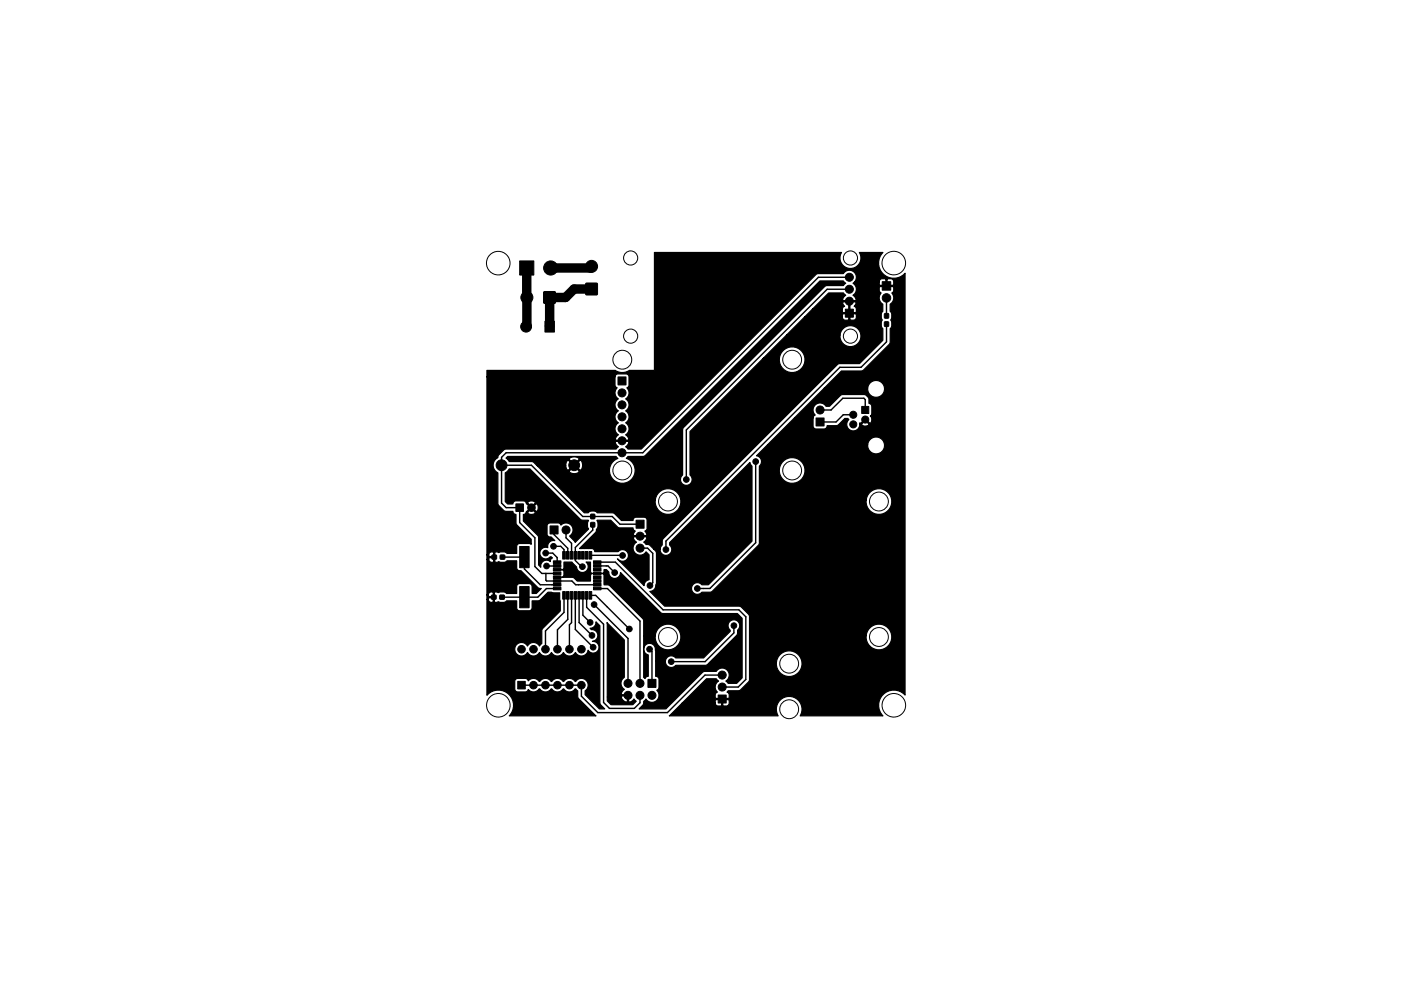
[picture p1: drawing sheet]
<svg xmlns="http://www.w3.org/2000/svg" width="297mm" height="210mm" viewBox="0 0 297 210" stroke-linecap="round" stroke-linejoin="round" font-family="sans-serif">
<g fill="none" stroke="#000" stroke-width=".21">
<circle cx="105.6" cy="55.8" r="2.5"/>
<circle cx="133.7" cy="54.7" r="1.5"/>
<circle cx="180.3" cy="54.7" r="1.5"/>
<circle cx="189.5" cy="55.8" r="2.5"/>
<circle cx="131.9" cy="76.3" r="2"/>
<circle cx="133.7" cy="71.3" r="1.5"/>
<circle cx="167.9" cy="76.3" r="2"/>
<circle cx="180.3" cy="71.3" r="1.5"/>
<circle cx="131.9" cy="99.8" r="2"/>
<circle cx="167.9" cy="99.8" r="2"/>
<circle cx="141.6" cy="106.4" r="2"/>
<circle cx="186.3" cy="106.4" r="2"/>
<circle cx="141.6" cy="135.1" r="2"/>
<circle cx="186.3" cy="135.1" r="2"/>
<circle cx="105.7" cy="149.6" r="2.5"/>
<circle cx="167.3" cy="150.5" r="2"/>
<circle cx="167.3" cy="140.8" r="2"/>
<circle cx="189.5" cy="149.6" r="2.5"/>
</g>
<g fill="#000" stroke="#000" stroke-width=".21">
<path d="M110.2 55.4h3v3h-3zM187 59.8h1.9v1.8h-1.9zM115.5 68.2h2v2.3h-2zM115.3 61.9h2.4v2.4h-2.4zM124.2 60.1h2.4v2.4h-2.4zM179.2 65.6h1.7v1.7h-1.7zM187.6 68.3h.8l-.1 .9h-.8zM187.6 66.6h.8l-.1 .9h-.8zM131 80h1.7v1.7h-1.7zM173 88.7h1.7v1.7h-1.7zM182.7 86.2h1.5v1.5h-1.5zM104.3 117.8h.9l.1 .8h-1z"/>
<path d="M106.1 117.8h.9v.8h-.9zM109.4 106.9h1.6v1.6h-1.6zM117.3 119h1.6v.5h-1.6zM116.6 111.6h1.7v1.7h-1.7zM119.3 117h.6v1.6h-.6zM120.1 117h.6v1.6h-.6zM120.9 117h.6v1.6h-.6zM121.7 117h.6v1.6h-.6zM122.5 117h.6v1.6h-.6zM123.3 117h.6v1.6h-.6zM124.1 117h.6v1.6h-.6zM124.9 117h.6v1.6h-.6z"/>
<path d="M125.8 119h1.6v.5h-1.6zM125.3 110.9h.8v.9h-.9zM125.3 109.1h.8v1l-.9-.1zM134.9 110.4h1.7v1.7h-1.7zM104.2 126.3h.9l.1 .8h-.9zM106 126.3h.9v.8h-.9zM110.2 115.9h2v4.5h-2zM110.2 124.4h2v4.5h-2zM117.3 124.6h1.6v.5h-1.6zM117.3 123.8h1.6v.5h-1.6zM117.3 123h1.6v.5h-1.6zM117.3 122.2h1.6v.5h-1.6z"/>
<path d="M117.3 121.4h1.6v.5h-1.6zM117.3 120.6h1.6v.5h-1.6zM117.3 119.8h1.6v.5h-1.6zM119.3 125.5h.6v1.6h-.6zM120.1 125.5h.6v1.6h-.6zM120.9 125.5h.6v1.6h-.6zM121.7 125.5h.6v1.6h-.6zM122.5 125.5h.6v1.6h-.6zM123.3 125.5h.6v1.6h-.6zM124.1 125.5h.6v1.6h-.6zM124.9 125.5h.6v1.6h-.6zM125.8 119.8h1.6v.5h-1.6z"/>
<path d="M125.8 120.6h1.6v.5h-1.6zM125.8 121.4h1.6v.5h-1.6zM125.8 122.2h1.6v.5h-1.6zM125.8 123h1.6v.5h-1.6zM125.8 123.8h1.6v.5h-1.6zM125.8 124.6h1.6v.5h-1.6zM109.8 144.6h1.6v1.6h-1.6zM137.4 144.1h1.7v1.7h-1.7zM152.3 147.5h1.7v1.7h-1.7z"/>
<circle cx="116.8" cy="56.9" r="1.5"/>
<circle cx="125.4" cy="56.5" r="1.27"/>
<circle cx="180.1" cy="58.8" r=".85"/>
<circle cx="111.5" cy="69.3" r="1.15"/>
<circle cx="111.7" cy="63.1" r="1.27"/>
<circle cx="180.1" cy="63.9" r=".85"/>
<circle cx="180.1" cy="61.4" r=".85"/>
<circle cx="187.9" cy="63.2" r=".9"/>
<circle cx="106.3" cy="98.7" r="1.15"/>
<circle cx="121.7" cy="98.7" r="1.15"/>
<circle cx="131.9" cy="88.4" r=".85"/>
<circle cx="131.9" cy="83.4" r=".85"/>
<circle cx="131.9" cy="93.5" r=".85"/>
<circle cx="131.9" cy="91" r=".85"/>
<circle cx="131.9" cy="96.1" r=".85"/>
<circle cx="131.9" cy="85.9" r=".85"/>
<circle cx="160.2" cy="97.9" r=".6"/>
<circle cx="173.9" cy="87" r=".85"/>
<circle cx="180.9" cy="88" r=".75"/>
<circle cx="180.9" cy="90" r=".75"/>
<circle cx="183.4" cy="89" r=".75"/>
<circle cx="112.7" cy="107.7" r=".8"/>
<circle cx="115.7" cy="117.3" r=".6"/>
<circle cx="117.4" cy="115.9" r=".6"/>
<circle cx="120" cy="112.4" r=".85"/>
<circle cx="132" cy="117.8" r=".6"/>
<circle cx="135.7" cy="116.3" r=".85"/>
<circle cx="135.7" cy="113.8" r=".85"/>
<circle cx="141.2" cy="116.6" r=".6"/>
<circle cx="145.5" cy="101.7" r=".6"/>
<circle cx="110.6" cy="137.7" r=".8"/>
<circle cx="113.1" cy="137.7" r=".8"/>
<circle cx="115.6" cy="137.7" r=".8"/>
<circle cx="115.9" cy="120.1" r=".6"/>
<circle cx="118.2" cy="137.7" r=".8"/>
<circle cx="120.7" cy="137.7" r=".8"/>
<circle cx="120.9" cy="120.9" r=".6"/>
<circle cx="123.3" cy="137.7" r=".8"/>
<circle cx="123.5" cy="120.2" r=".6"/>
<circle cx="125.1" cy="132.1" r=".6"/>
<circle cx="125.5" cy="134.8" r=".6"/>
<circle cx="125.8" cy="137.3" r=".6"/>
<circle cx="126" cy="128.3" r=".6"/>
<circle cx="130.3" cy="121.5" r=".6"/>
<circle cx="133.4" cy="133.4" r=".6"/>
<circle cx="137.7" cy="137.7" r=".6"/>
<circle cx="137.8" cy="124.2" r=".6"/>
<circle cx="146.2" cy="132.7" r=".6"/>
<circle cx="147.8" cy="124.9" r=".6"/>
<circle cx="155.6" cy="132.7" r=".6"/>
<circle cx="113.1" cy="145.4" r=".8"/>
<circle cx="115.6" cy="145.4" r=".8"/>
<circle cx="118.2" cy="145.4" r=".8"/>
<circle cx="120.7" cy="145.4" r=".8"/>
<circle cx="123.3" cy="145.4" r=".8"/>
<circle cx="133.1" cy="147.5" r=".85"/>
<circle cx="133.1" cy="145" r=".85"/>
<circle cx="135.7" cy="145" r=".85"/>
<circle cx="135.7" cy="147.5" r=".85"/>
<circle cx="138.2" cy="147.5" r=".85"/>
<circle cx="142.3" cy="140.4" r=".6"/>
<circle cx="153.1" cy="143.2" r=".85"/>
<circle cx="153.1" cy="145.8" r=".85"/>
</g>
<g fill="none" stroke="#000" stroke-width=".3">
<path d="M180.1 58.8h-6.6l-37.2 37.3h-29l-1 .9v9.7l1 1h2.9v3.2l3.2 3.2v6.1l1.5 1.5h3.2M111.7 62.6h.1M180.1 61.4h-4.7l-29.9 29.8v10.5M188 67h.1M188 63.2v3.8M188 68.8v3.7l-5.4 5.4h-4.5l-36.9 36.9v1.8M106.3 98.7h6.4l10.9 10.9h6.2l1.6 1.6h4.3M160.2 97.9v17.2l-9.7 9.8h-2.6M180.9 88h-2.1l-1.5 1.5h-3.4M183.4 87v-2.2l-.2-.3h-4.5l-2.5 2.5h-2.3M106.5 118.2h4.7v2.5l3.3 3.4h3.6M115.7 117.3h1.5l.9 1v1"/>
<path d="M117.4 115.9h1.5l.7 .7v1.2M117.5 112.4v1l2.9 2.9v1.5M120 112.4v1.7l1.2 1.2v2.5M125.2 117.8h6.8M125.7 111.3v1.2l-3.7 3.7v2.7l1.3 1.3h.2M126.6 119.3h3.9l10.1 10.1h16.1l1.4 1.5v13.2l-1.6 1.7h-3.4M132 117.8h.1M135.7 116.3h1.6l1.1 1.1v6.2l-.6 .6M113.1 137.7h.1M115.7 121.7v1.4l.2 .2h5.4l.8 .8h4.5M118.1 120.9h2.8M118.1 124.9h-2.2l-1.9 1.8h-7.6"/>
<path d="M118.1 120.1h-2.2M119.5 126.3l.1 3.6-3.9 4v3.8M120.4 126.3v5.1l-2.2 2.2v4.1M120.9 120.9l.8 .8h6.5M120.9 120.9l-1.6 1.6h-1.2M121.2 126.3v5.8l-.5 .5v5.1M122 126.3v7.2l3.8 3.8M122.8 126.3v5.8l2.7 2.7M123.3 137.7h.1M123.6 126.3v4.2l1.5 1.6M124.4 126.3v2.5l3.6 3.6v16.6l1.2 1.3h5.3l1.2-1.2v-1.6M125.2 126.3h1.1l7.1 7.1"/>
<path d="M126 128.3l7.2 7.2v9.5M126.6 124.9h2.2l6.9 6.9v13.2M126.6 120.1h2.3l1.4 1.4M137.7 137.7l.5 .5v6.8M155.6 132.7v1.6l-6.1 6.1h-7.2M153.1 143.2h-3.6l-8 8h-14.7l-3.5-3.5v-2.3h-12.7"/>
</g>
<path d="M111.7 56.9v12.2l-.2 .2M125.4 56.5l-.3 .4h-8.3M125.4 61.3h-3.7l-1.8 1.8h-3.4v6.2" fill="none" stroke="#000" stroke-width="2"/>
<path d="M103.2 78.6h27.2l.3 .1a2.68 2.68 0 0 0 2.7-.1l5.4-.1v-24.9h39.6l-.1 .1a2.23 2.23 0 0 0 2.1 3.3 2.23 2.23 0 0 0 1.8-3.4h5l-.2 .2a3.2 3.2 0 0 0 .4 4.5 3.2 3.2 0 0 0 4.5-.3v89.5l-.3-.4a3.2 3.2 0 0 0-4.5 .3 3.2 3.2 0 0 0 .1 4.5h-17.5v-.1a2.73 2.73 0 0 0-2.4-4.1 2.73 2.73 0 0 0-2.3 4.2h-23.1l2.8-2.7h6.9a.64 .64 0 0 0 .7 .6h.5l.2-.2v-1.2h.2v1.2l.2 .2h.7l.3-.2 .2-.3v-.7l-.2-.2h-2.6l-.2 .2v.6h-6.9l5.1-5.2h2.1l.4 .5a1.48 1.48 0 0 0-.2 2.3l-.5 .5v.7l.2 .2h2.6l.2-.2v-.7l-.5-.5 .3-.2h2.1l.6-.3 1.8-1.9v-3.9h5.7v.6a2.73 2.73 0 0 0 4.2 2 2.73 2.73 0 0 0 0-4.6 2.73 2.73 0 0 0-4.2 2h-5.7v-5.6h24.7v.5a2.73 2.73 0 0 0 4.2 2.1 2.73 2.73 0 0 0 0-4.7 2.73 2.73 0 0 0-4.2 2.1h-24.7v-4.3l-1.9-1.9-16.1-.1-3.1-3.1h.1a1.63 1.63 0 0 0 1.2-1.6l.1-6.5-.1-.4-.5-.5h1.4v.2a1.24 1.24 0 0 0 1.8 1 1.24 1.24 0 0 0 .2-2.1v-.5l17-17 .4 .8v15.9l-9.2 9.3h-1.4a1.24 1.24 0 0 0-1.8-.1 1.24 1.24 0 0 0 0 1.8 1.24 1.24 0 0 0 1.8-.2h1.9l.4-.2 9.8-9.8 .1-.5v-9h22.6a2.73 2.73 0 0 0 3.7 2.9 2.73 2.73 0 0 0 .9-4.6 2.73 2.73 0 0 0-4.5 1.2l-.1 .5h-22.6v-6.5h4.2a2.73 2.73 0 0 0 3.7 2.8 2.73 2.73 0 0 0 .9-4.6 2.73 2.73 0 0 0-4.5 1.2l-.1 .6h-4.2v-.7a1.24 1.24 0 0 0 .4-1.3 1.24 1.24 0 0 0-1-.9l2.4-2.4h21.2a1.79 1.79 0 0 0 2.4 1.9 1.79 1.79 0 0 0 .6-3 1.79 1.79 0 0 0-3 .8v.3h-21.2l5.6-5.6h4v1.7l.2 .4 .4 .2h1.7a.64 .64 0 0 0 .7-.7h2l.4-.2 1.3-1.3h.7l.2 .2a1.39 1.39 0 0 0 .4 2.3 1.39 1.39 0 0 0 1.9-1.3h.4v.2l.6 .2 .9-.2v-.2l-.8-.8-.7 .8h-.4v-.3l.2 .1 .9-1 1 1 .2-.1 .2-.8-.3-.6 .3-.4v-1.7a.63 .63 0 0 0-.6-.6v-1.1l-.7-.7-4.8-.1-.6 .2-2.2 2.3h-.8a1.49 1.49 0 0 0-2.2-.4 1.49 1.49 0 0 0-.1 2.3l-.3 .2-.1 .4h-4l6.4-6.4h9.2a1.79 1.79 0 0 0 2.4 1.9 1.79 1.79 0 0 0 .6-3 1.79 1.79 0 0 0-3 .8v.3h-9.2l3.6-3.6h4.2l.4-.1 5.6-5.6 .1-.5v-2.8l.4-.6v-.8l-.3-.4 .3-.4v-.9l-.4-.6v-1.5l.2-.1a1.53 1.53 0 0 0 .2-2.2l.4-.5v-.7l-.2-.2h-2.7l-.2 .2v.7l.4 .5a1.54 1.54 0 0 0 .4 2.3v1.6l-.4 .6 .1 .8 .2 .4-.2 .4-.1 .8 .4 .6v2.5l-5 4.9h-4.1l-.6 .3-36.9 36.9-.2 .4v.9l-.4 .9h-1.4l-.9-.9-.7-.1-.5-.5 .5-.5 .2-.4-.2-.2h-2.6a.96 .96 0 0 0 .5 1.1 1.49 1.49 0 0 0-.3 2.3 1.49 1.49 0 0 0 2.4-.2l.6 .6v5.3a1.22 1.22 0 0 0-1 1.3l-5.7-5.7a1.27 1.27 0 0 0 1.7 .4 1.27 1.27 0 0 0 .5-1.7 1.27 1.27 0 0 0-1.7-.5l-.3 .2h-5a.64 .64 0 0 0-.6-.6h-2.6l3.4-3.5 .5-1.1-.2-1.4h2.9l1.6 1.5 3.1 .1 .1 .4 .4 .3-.4 .6 .1 .3h2.6a.7 .7 0 0 0-.3-.9l.5-.5v-1.8a.64 .64 0 0 0-.6-.7h-1.9a.64 .64 0 0 0-.5 .7h-2.4l-1.4-1.4-.4-.2h-3.4a1.35 1.35 0 0 0-1.9 0h-.8l-2.7-2.7h17.7v.6a2.73 2.73 0 0 0 4.2 2 2.73 2.73 0 0 0 0-4.6 2.73 2.73 0 0 0-4.2 2h-17.7l-6.2-6.1h5.7l.1 .2 .3 .2 .7 .1 .9-.3 .1-.2-1.1-1.1-1 1.1h-5.7l-1.2-1.2h6.1a.95 .95 0 0 0 .6 1l1.1-1.1h.3l1.1 1.1 .3-.1 .1-.4 .1-.6-.2-.9-.3-.2-1.1 1.1h-.3l-1.1-1.1a1.06 1.06 0 0 0-.6 1.2h-6.1l-1-.9h-4.9l-.3-.4h13.1l1 1 1.1-1a1.3 1.3 0 0 0-2.1 0h-13.1l-.3-.3 .3-.4h23l.4 .5a2.73 2.73 0 0 0-1.2 4.2 2.73 2.73 0 0 0 4.4-.1 2.73 2.73 0 0 0-1.4-4.2l.3-.4h3.2l.5-.2 37-37h5l.5 .5-.5 .5h-3.4l-.6 .2-29.8 29.9-.3 .5v9.6a1.24 1.24 0 0 0-.1 1.8 1.24 1.24 0 0 0 1.8 0 1.24 1.24 0 0 0-.1-1.8v-9.2l15.5-15.5h3.4v.5a2.73 2.73 0 0 0 4.2 2 2.73 2.73 0 0 0 0-4.6 2.73 2.73 0 0 0-4.2 2.1h-3.4l4.9-5h11.4v.4a2.23 2.23 0 0 0 3.4 1.7 2.23 2.23 0 0 0 0-3.8 2.23 2.23 0 0 0-3.4 1.7h-11.4l3.9-3.8h8l.1 .4 .3 .2h.8l.2-.1v-1.2h.2v1.2l.2 .1h.5a.64 .64 0 0 0 .7-.6v-.6l-.2-.1h-2.6l-.2 .1v.6h-8l1.7-1.7h6.3v.6l.2 .1h1.2v-2.3h.2v2.3h1.2l.2-.1-.1-.8-.4-.4 .4-.6-.1-.4h-2.6a.7 .7 0 0 0 .3 1l-.4 .2-.1 .4h-6.3l3.4-3.4h3.1l.5 .4-.5 .5-.2 .5 .2 .2h2.6a.96 .96 0 0 0-.6-1.2 1.48 1.48 0 0 0 .1-2.5l.3-.3h5.2v.6l.2 .1h1.2v-1.2h.3v1.2h1.2l.2-.1-.1-.9-.3-.3-.9-.1-.4 .2-.1-.2h-.7a.64 .64 0 0 0-.6 .7h-5.2l.2-.3a1.49 1.49 0 0 0-.6-2 1.49 1.49 0 0 0-2 .5h-5.3l-.4 .2-37.1 37.1h-2.9l-.5-.5 .4-.3a.67 .67 0 0 0 .2-.9h-2.6l-.2 .3 .2 .4 .5 .5-.5 .5h-23.4l-1.4 1.2-.2 .5a1.89 1.89 0 0 0 0 3.3v6.7l1.4 1.4 1.7 .1a.64 .64 0 0 0 .7 .6l.1 2.1 3.1 3.2v1.1l-.4-.2-2.4 .1-.2 .4-.1 1.6h-2l-.5-.3h-.9l-.4 .2-.6-.2-.2 .1v1.9l.4 .2a.74 .74 0 0 1 .9 0h.8l.5-.3h2v1.4a.71 .71 0 0 0 1 .7l3.5 3.5 .8 .3-1.1 1h-.9v-1.6l-.3-.4-2.3-.1a.64 .64 0 0 0-.7 .6v1.5h-2.1l-.5-.3h-.7a.74 .74 0 0 1-1 0l-.4 .1v1.9l.2 .2 .6-.2 .4 .2h.9l.5-.3h2.1l.1 1.6 .2 .4 2.4 .1a.64 .64 0 0 0 .6-.7v-1.4l1.7-.1 1.7-1.7 2.5 .1 .1 3.8-3.8 3.8-.1 .5v2.6l-.5 .6a1.44 1.44 0 0 0-2.6 0 1.44 1.44 0 0 0-2.1-.5 1.44 1.44 0 0 0 0 2.3 1.44 1.44 0 0 0 2.1-.5 1.44 1.44 0 0 0 2.6 0 1.44 1.44 0 0 0 2.5 0 1.44 1.44 0 0 0 2.6 0 1.44 1.44 0 0 0 2.5 0 1.44 1.44 0 0 0 1.5 .8 1.44 1.44 0 0 0 1.2-1.2 1.25 1.25 0 0 0 2.2-.2 1.25 1.25 0 0 0-1.3-1.7 1.24 1.24 0 0 0 1.1-1.4 1.24 1.24 0 0 0-1.3-1.1l-.3-.3h.1a1.24 1.24 0 0 0 1.2-1.4l.8 .9v16.4l1 1.2h-1.1l-3-3a1.97 1.97 0 0 1 .5-1.6 1.44 1.44 0 0 0-.7-1.7 1.44 1.44 0 0 0-1.8 .5 1.75 1.75 0 0 0-2-.5l-.7 .5a1.43 1.43 0 0 0-2.4 0 1.75 1.75 0 0 0-2-.5l-.7 .5a1.43 1.43 0 0 0-2.3-.1l-.2-.4-.3-.2-2.1 .1-.3 .4v1.8a.64 .64 0 0 0 .7 .6h1.7l.3-.2 .2-.3 .2 .2a1.43 1.43 0 0 0 2.1-.3 1.75 1.75 0 0 0 2 .4l.7-.4a1.43 1.43 0 0 0 2.4 0 1.75 1.75 0 0 0 2 .4l.5-.4 .6 .4 .1 1.5 3.8 3.8h-18.4a3.2 3.2 0 0 0-.2-4.6 3.2 3.2 0 0 0-4.6 .2v-20.3h.3a.62 .62 0 0 0 .4 .5 .62 .62 0 0 0 .7-.1v-.8h-.9l-.2 .4h-.3v-1h.3l.2 .4h.9v-.9l-.2-.1a.69 .69 0 0 0-.9 .6h-.3v-7.5h.4v.1a.62 .62 0 0 0 1.1 .3v-.8h-.9l-.2 .4h-.4v-1h.4l.2 .4h.9v-.9l-.2-.1a.69 .69 0 0 0-.9 .6h-.4v-37.7h27.2v1.8l.5 .5-.2 .1a1.48 1.48 0 0 0 .4 2.2 1.48 1.48 0 0 0 0 2.6 1.48 1.48 0 0 0 0 2.5 1.48 1.48 0 0 0 0 2.6l-.3 .2a.67 .67 0 0 0-.2 .9h2.6l.1-.2-.1-.4-.6-.5 .2-.2a1.49 1.49 0 0 0-.1-2.4 1.48 1.48 0 0 0 0-2.5 1.48 1.48 0 0 0 0-2.6 1.48 1.48 0 0 0 .2-2.3l.5-.5v-1.8a.64 .64 0 0 0-.7-.7h-1.8l-.4 .3-.1 .4h-27.2zM107.1 100.3l.8-.8h4.5l10.6 10.6 .4 .3h1.3l-.1 1.2 .2 .6-2.9 2.9-1.1-1.3a1.52 1.52 0 0 0 .4-2.3 1.52 1.52 0 0 0-2.3-.1l-.5-.4h-1.8a.64 .64 0 0 0-.6 .6v1.7a.88 .88 0 0 0 .9 .7l.7 .7a1.23 1.23 0 0 0-1.5 1.5 1.24 1.24 0 0 0-1.5 .6 1.24 1.24 0 0 0 .4 1.6 1.24 1.24 0 0 0 1.7-.3l.4 .3a.67 .67 0 0 0-.4 .8 1.23 1.23 0 0 0-1.5-.2 1.23 1.23 0 0 0-.5 1.4l-.5-.5-.1-6.1-3.1-3.3v-1.4l.3-.1 .3-.3h.3a.96 .96 0 0 0 1.6 0l-.8-.8-.8 .8h-.3v-.2l.9-.8h.4l.8 .8a.96 .96 0 0 0 0-1.6l-.8 .8h-.4l-.9-.8v-.2h.3l.8 .8 .8-.8a.96 .96 0 0 0-1.6 0h-.3l-.5-.4h-1.7a.64 .64 0 0 0-.7 .6h-1.1l-.5-.5zM119.6 119.3h1.7l.9 1a1.24 1.24 0 0 0 1.9 1 1.24 1.24 0 0 0 .1-2h1v2.1l.3 .3-.3 .3v1.3h-2.8l-1-.8h-2.1l.3-.3v-1l-.3-.3 .3-.3zM128.1 120.9h.5l.5 .5a1.24 1.24 0 0 0 1.2 1.3 1.24 1.24 0 0 0 1.3-1.2l8.7 8.6 16 .1 1 1v12.6l-1.1 1.2h-1.8l-.5-.5a1.49 1.49 0 0 0 .3-2.3 1.49 1.49 0 0 0-2.3 .2h-2.4l-.5 .2-7.8 7.8h-5.7l.8-.9 .2-.7 .5-.5a1.49 1.49 0 0 0 2.2 .4 1.49 1.49 0 0 0 .1-2.3l.4-.4v-1.9a.64 .64 0 0 0-.7-.6v-3.2h2.1a1.24 1.24 0 0 0 .7 1.2 1.24 1.24 0 0 0 1.5-.3h6.2l.4-.2 6.3-6.2 .2-.4v-.7a1.24 1.24 0 0 0 .1-1.8 1.24 1.24 0 0 0-1.8 0 1.24 1.24 0 0 0 .1 1.8v.3l-5.6 5.6h-5.9a1.24 1.24 0 0 0-1.3-.4 1.24 1.24 0 0 0-.9 1.1h-2.1v-2a1.4 1.4 0 0 0-.5-1.4 1.4 1.4 0 0 0-1.6-.1 1.24 1.24 0 0 0-.4 1.2 1.24 1.24 0 0 0 .9 .9v4.6l-.4 .1-.2 .4-.3-.3v-8.8h2.4a2.73 2.73 0 0 0 3.7 2.8 2.73 2.73 0 0 0 .9-4.5 2.73 2.73 0 0 0-4.5 1.2l-.1 .5h-2.4v-3.1l-.2-.5-7-7-.4-.2h-.8v-2.1l-.3-.3 .3-.3zM128.7 132.1l3.7 3.7v7.9a1.48 1.48 0 0 0 0 2.6l-.3 .1a.81 .81 0 0 0-.3 1h1.5v1.4a.96 .96 0 0 0 1.1-.5l.5 .5-.7 .7h-4.7l-.7-.8v-.8h2.9l.4 .7a.67 .67 0 0 0 .9 .2v-1.1h-1.2l-.1 .2h-2.9z" fill="#000" stroke="#000" stroke-width=".25"/>
</svg>
